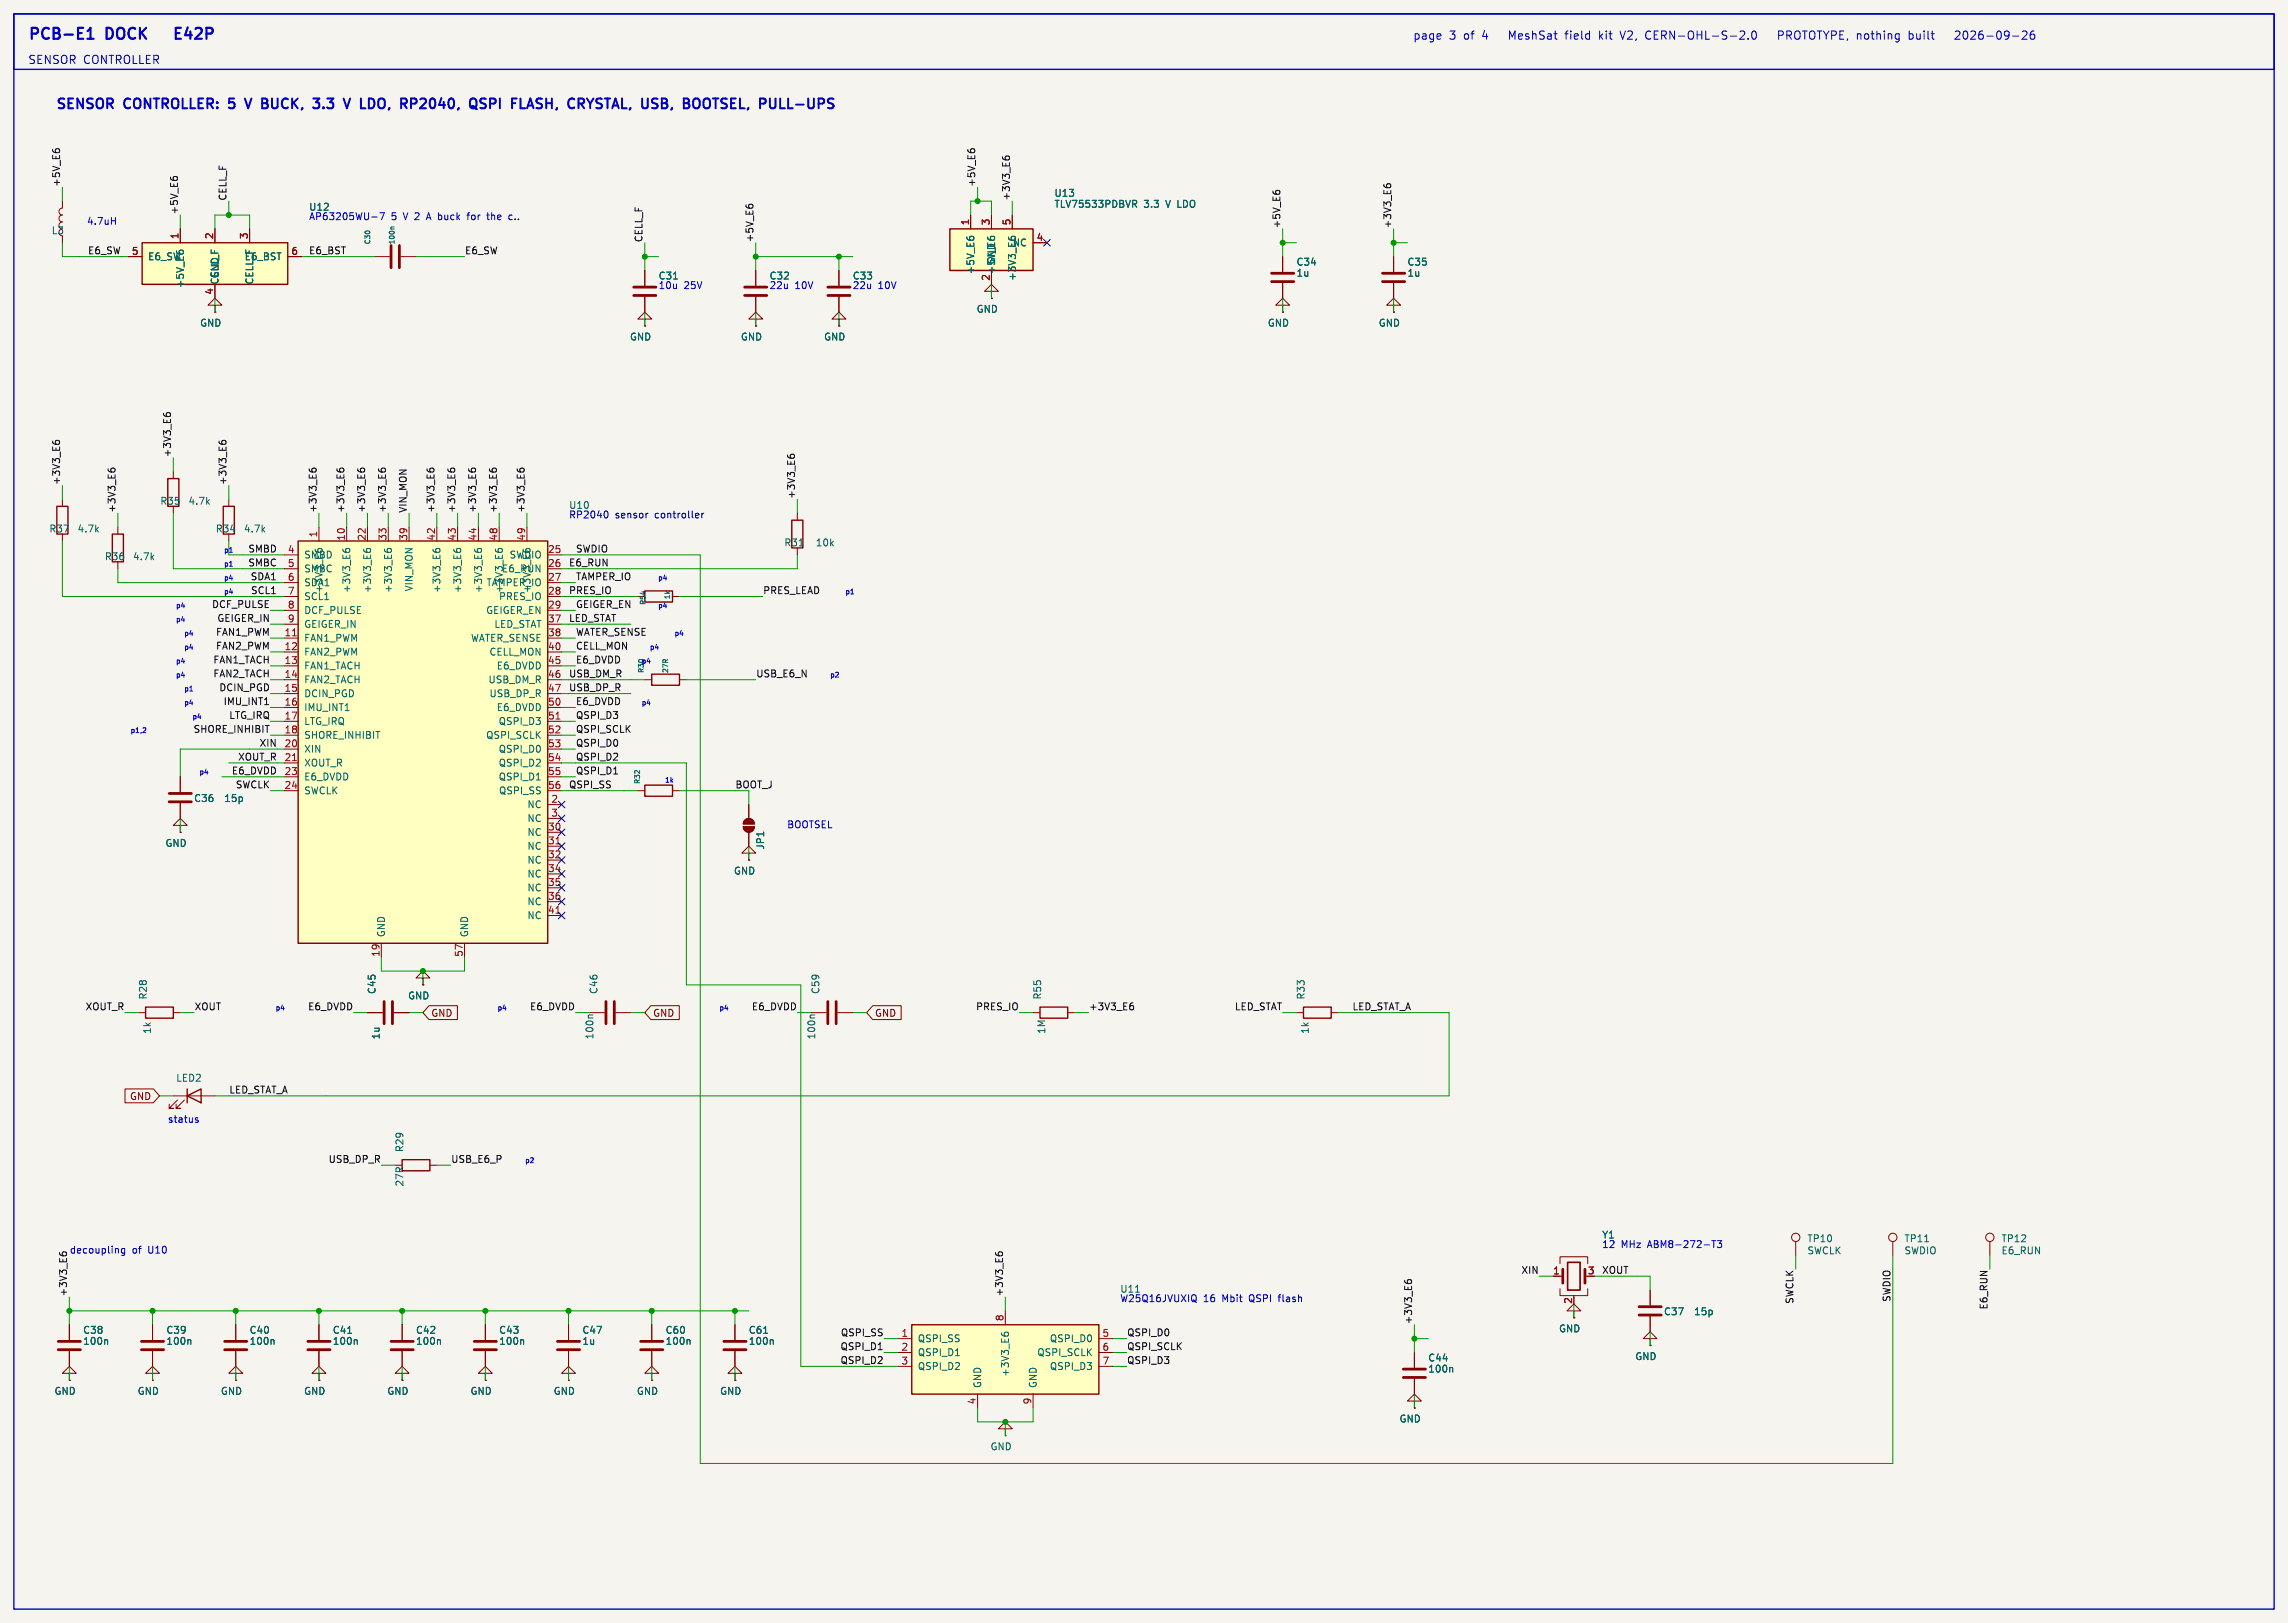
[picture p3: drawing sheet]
<svg xmlns="http://www.w3.org/2000/svg" width="419mm" height="297mm" viewBox="0 0 419 297" stroke-linecap="round" stroke-linejoin="round" font-family="sans-serif">
<defs><g id="words">
<g font-size="2.8" fill="#0000c2">
<text x="5.1" y="7.4">PCB-E1</text>
<text x="19.6" y="7.4">DOCK</text>
<text x="34.7" y="7.4">E42P</text>
</g>
<g font-size="2.5" fill="#0000c2">
<text x="10.2" y="20.1">SENSOR</text>
<text x="22.9" y="20.1">CONTROLLER: 5</text>
<text x="46.6" y="20.1">V</text>
<text x="50.2" y="20.1">BUCK,</text>
<text x="60.5" y="20.1">3.3</text>
<text x="66.9" y="20.1">V</text>
<text x="70.5" y="20.1">LDO,</text>
<text x="78.6" y="20.1">RP2040,</text>
<text x="92" y="20.1">QSPI</text>
<text x="100.3" y="20.1">FLASH,</text>
<text x="111.4" y="20.1">CRYSTAL, USB,</text>
<text x="133.9" y="20.1">BOOTSEL,</text>
<text x="148.6" y="20.1">PULL-UPS</text>
</g>
<g font-size="2.1" fill="#0000c2">
<text x="5.1" y="11.8">SENSOR CONTROLLER</text>
<text x="258.8" y="7.4">page</text>
<text x="265.4" y="7.4">3</text>
<text x="268.2" y="7.4">of</text>
<text x="271.7" y="7.4">4</text>
<text x="277" y="7.4">MeshSat</text>
<text x="287.5" y="7.4">field</text>
<text x="293.8" y="7.4">kit</text>
<text x="297.9" y="7.4">V2,</text>
<text x="302.6" y="7.4">CERN-OHL-S-2.0</text>
<text x="327.4" y="7.4">PROTOTYPE, nothing</text>
<text x="351.6" y="7.4">built</text>
<text x="360.6" y="7.4">2026-09-26</text>
</g>
<g font-size="1.8" fill="#0f0f0f">
<text x="11.1" y="34.3" transform="rotate(-90 11.1 34.3)">+5V_E6</text>
<text x="178.7" y="34.3" transform="rotate(-90 178.7 34.3)">+5V_E6</text>
<text x="32.7" y="39.4" transform="rotate(-90 32.7 39.4)">+5V_E6</text>
<text x="41.6" y="36.8" transform="rotate(-90 41.6 36.8)">CELL_F</text>
<text x="185.1" y="36.8" transform="rotate(-90 185.1 36.8)">+3V3_E6</text>
<text x="234.6" y="41.9" transform="rotate(-90 234.6 41.9)">+5V_E6</text>
<text x="254.9" y="41.9" transform="rotate(-90 254.9 41.9)">+3V3_E6</text>
<text x="16" y="46.6">E6_SW</text>
<text x="56.5" y="46.6">E6_BST</text>
<text x="85.1" y="46.6">E6_SW</text>
<text x="117.8" y="44.5" transform="rotate(-90 117.8 44.5)">CELL_F</text>
<text x="138.1" y="44.5" transform="rotate(-90 138.1 44.5)">+5V_E6</text>
<text x="31.4" y="83.8" transform="rotate(-90 31.4 83.8)">+3V3_E6</text>
<text x="11.1" y="88.9" transform="rotate(-90 11.1 88.9)">+3V3_E6</text>
<text x="41.6" y="88.9" transform="rotate(-90 41.6 88.9)">+3V3_E6</text>
<text x="21.2" y="94" transform="rotate(-90 21.2 94)">+3V3_E6</text>
<text x="58.1" y="94" transform="rotate(-90 58.1 94)">+3V3_E6</text>
<text x="63.2" y="94" transform="rotate(-90 63.2 94)">+3V3_E6</text>
<text x="67" y="94" transform="rotate(-90 67 94)">+3V3_E6</text>
<text x="70.8" y="94" transform="rotate(-90 70.8 94)">+3V3_E6</text>
<text x="74.6" y="94" transform="rotate(-90 74.6 94)">VIN_MON</text>
<text x="79.7" y="94" transform="rotate(-90 79.7 94)">+3V3_E6</text>
<text x="83.5" y="94" transform="rotate(-90 83.5 94)">+3V3_E6</text>
<text x="87.3" y="94" transform="rotate(-90 87.3 94)">+3V3_E6</text>
<text x="91.1" y="94" transform="rotate(-90 91.1 94)">+3V3_E6</text>
<text x="96.2" y="94" transform="rotate(-90 96.2 94)">+3V3_E6</text>
<text x="145.7" y="91.4" transform="rotate(-90 145.7 91.4)">+3V3_E6</text>
<text x="45.4" y="101.3">SMBD</text>
<text x="105.4" y="101.3">SWDIO</text>
<text x="45.4" y="103.8">SMBC</text>
<text x="45.8" y="106.3">SDA1</text>
<text x="104.1" y="103.8">E6_RUN</text>
<text x="105.4" y="106.3">TAMPER_IO</text>
<text x="38.7" y="111.4">DCF_PULSE</text>
<text x="39.7" y="114">GEIGER_IN</text>
<text x="45.9" y="108.9">SCL1</text>
<text x="104.1" y="108.9">PRES_IO</text>
<text x="104.1" y="114">LED_STAT</text>
<text x="105.4" y="111.4">GEIGER_EN</text>
<text x="139.7" y="108.9">PRES_LEAD</text>
<text x="39.5" y="116.5">FAN1_PWM</text>
<text x="39.5" y="119">FAN2_PWM</text>
<text x="105.4" y="116.5">WATER_SENSE</text>
<text x="105.4" y="119">CELL_MON</text>
<text x="39" y="124.1">FAN2_TACH</text>
<text x="39" y="121.6">FAN1_TACH</text>
<text x="104.1" y="124.1">USB_DM_R</text>
<text x="105.4" y="121.6">E6_DVDD</text>
<text x="138.4" y="124.1">USB_E6_N</text>
<text x="40.1" y="126.7">DCIN_PGD</text>
<text x="40.9" y="129.2">IMU_INT1</text>
<text x="41.9" y="131.7">LTG_IRQ</text>
<text x="104.1" y="126.7">USB_DP_R</text>
<text x="105.4" y="131.7">QSPI_D3</text>
<text x="105.4" y="129.2">E6_DVDD</text>
<text x="35.4" y="134.3">SHORE_INHIBIT</text>
<text x="47.5" y="136.8">XIN</text>
<text x="105.4" y="134.3">QSPI_SCLK</text>
<text x="105.4" y="136.8">QSPI_D0</text>
<text x="42.4" y="141.9">E6_DVDD</text>
<text x="43.5" y="139.4">XOUT_R</text>
<text x="105.4" y="141.9">QSPI_D1</text>
<text x="105.4" y="139.4">QSPI_D2</text>
<text x="43.1" y="144.4">SWCLK</text>
<text x="104.1" y="144.4">QSPI_SS</text>
<text x="15.6" y="185.1">XOUT_R</text>
<text x="35.6" y="185.1">XOUT</text>
<text x="56.3" y="185.1">E6_DVDD</text>
<text x="97" y="185.1">E6_DVDD</text>
<text x="137.6" y="185.1">E6_DVDD</text>
<text x="178.7" y="185.1">PRES_IO</text>
<text x="199.4" y="185.1">+3V3_E6</text>
<text x="226.1" y="185.1">LED_STAT</text>
<text x="247.6" y="185.1">LED_STAT_A</text>
<text x="41.9" y="200.3">LED_STAT_A</text>
<text x="60.1" y="213">USB_DP_R</text>
<text x="82.5" y="213">USB_E6_P</text>
<text x="278.6" y="233.3">XIN</text>
<text x="293.4" y="233.3">XOUT</text>
<text x="12.4" y="237.5" transform="rotate(-90 12.4 237.5)">+3V3_E6</text>
<text x="183.8" y="237.5" transform="rotate(-90 183.8 237.5)">+3V3_E6</text>
<text x="328.6" y="238.8" transform="rotate(-90 328.6 238.8)">SWCLK</text>
<text x="346.4" y="238.5" transform="rotate(-90 346.4 238.5)">SWDIO</text>
<text x="364.1" y="239.9" transform="rotate(-90 364.1 239.9)">E6_RUN</text>
<text x="153.9" y="244.8">QSPI_SS</text>
<text x="206.4" y="244.8">QSPI_D0</text>
<text x="258.7" y="242.6" transform="rotate(-90 258.7 242.6)">+3V3_E6</text>
<text x="153.9" y="249.8">QSPI_D2</text>
<text x="153.9" y="247.3">QSPI_D1</text>
<text x="206.4" y="249.8">QSPI_D3</text>
<text x="206.4" y="247.3">QSPI_SCLK</text>
</g>
<g font-size="1.8" fill="#0000c2">
<text x="15.8" y="41.3">4.7uH</text>
<text x="56.5" y="40.4">AP63205WU-7</text>
<text x="71.7" y="40.4">5</text>
<text x="74" y="40.4">V 2</text>
<text x="78.7" y="40.4">A buck</text>
<text x="86.5" y="40.4">for</text>
<text x="90.4" y="40.4">the</text>
<text x="94.5" y="40.4">c..</text>
<text x="120.5" y="53">10u</text>
<text x="125.3" y="53">25V</text>
<text x="140.9" y="53">22u</text>
<text x="145.6" y="53">10V</text>
<text x="156.1" y="53">22u</text>
<text x="160.8" y="53">10V</text>
<text x="104.1" y="95">RP2040</text>
<text x="104.1" y="93.4">U10</text>
<text x="112.7" y="95">sensor</text>
<text x="120.1" y="95">controller</text>
<text x="144.1" y="151.7">BOOTSEL</text>
<text x="30.7" y="205.7">status</text>
<text x="12.7" y="229.6">decoupling</text>
<text x="24.2" y="229.6">of</text>
<text x="27.3" y="229.6">U10</text>
<text x="293.4" y="228.6">12</text>
<text x="297" y="228.6">MHz</text>
<text x="301.9" y="228.6">ABM8-272-T3</text>
<text x="205.1" y="238.5">W25Q16JVUXIQ</text>
<text x="205.1" y="236.9">U11</text>
<text x="220.4" y="238.5">16</text>
<text x="224" y="238.5">Mbit</text>
<text x="229.1" y="238.5">QSPI</text>
<text x="234.7" y="238.5">flash</text>
</g>
<g font-size="1.8" fill="#006464">
<text x="56.5" y="38.8">U12</text>
<text x="193" y="36.2">U13</text>
<text x="193" y="38.2">TLV75533PDBVR</text>
<text x="209.5" y="38.2">3.3</text>
<text x="213.7" y="38.2">V LDO</text>
<text x="9.4" y="43.1">L3</text>
<text x="27" y="47.9">E6_SW</text>
<text x="44.7" y="47.9">E6_BST</text>
<text x="185.4" y="45.3">NC</text>
<text x="33.9" y="52.9" transform="rotate(-90 33.9 52.9)">+5V_E6</text>
<text x="40.2" y="52.2" transform="rotate(-90 40.2 52.2)">CELL_F</text>
<text x="40.2" y="51.1" transform="rotate(-90 40.2 51.1)">GND</text>
<text x="46.6" y="52.2" transform="rotate(-90 46.6 52.2)">CELL_F</text>
<text x="120.5" y="51.4">C31</text>
<text x="140.9" y="51.4">C32</text>
<text x="156.1" y="51.4">C33</text>
<text x="178.7" y="50.3" transform="rotate(-90 178.7 50.3)">+5V_E6</text>
<text x="182.5" y="50.3" transform="rotate(-90 182.5 50.3)">+5V_E6</text>
<text x="182.5" y="48.5" transform="rotate(-90 182.5 48.5)">GND</text>
<text x="186.3" y="51.5" transform="rotate(-90 186.3 51.5)">+3V3_E6</text>
<text x="237.4" y="50.9">1u</text>
<text x="237.4" y="48.8">C34</text>
<text x="257.7" y="50.9">1u</text>
<text x="257.7" y="48.8">C35</text>
<text x="178.8" y="57.5">GND</text>
<text x="36.6" y="60">GND</text>
<text x="115.3" y="62.5">GND</text>
<text x="135.6" y="62.5">GND</text>
<text x="150.9" y="62.5">GND</text>
<text x="232.1" y="60">GND</text>
<text x="252.5" y="60">GND</text>
<text x="29.3" y="92.6">R35</text>
<text x="34.4" y="92.6">4.7k</text>
<text x="8.9" y="97.7">R37</text>
<text x="14.1" y="97.7">4.7k</text>
<text x="39.4" y="97.7">R34</text>
<text x="44.6" y="97.7">4.7k</text>
<text x="143.6" y="100.2">R31</text>
<text x="149.3" y="100.2">10k</text>
<text x="19.1" y="102.8">R36</text>
<text x="24.3" y="102.8">4.7k</text>
<text x="55.6" y="102.5">SMBD</text>
<text x="55.6" y="105">SMBC</text>
<text x="55.6" y="107.5">SDA1</text>
<text x="89" y="107.5">TAMPER_IO</text>
<text x="91.9" y="105">E6_RUN</text>
<text x="93.2" y="102.5">SWDIO</text>
<text x="55.6" y="110.1">SCL1</text>
<text x="55.6" y="112.6">DCF_PULSE</text>
<text x="64.4" y="108.7" transform="rotate(-90 64.4 108.7)">+3V3_E6</text>
<text x="68.2" y="108.7" transform="rotate(-90 68.2 108.7)">+3V3_E6</text>
<text x="72" y="108.7" transform="rotate(-90 72 108.7)">+3V3_E6</text>
<text x="75.8" y="108.4" transform="rotate(-90 75.8 108.4)">VIN_MON</text>
<text x="80.9" y="108.7" transform="rotate(-90 80.9 108.7)">+3V3_E6</text>
<text x="84.7" y="108.7" transform="rotate(-90 84.7 108.7)">+3V3_E6</text>
<text x="88.5" y="108.7" transform="rotate(-90 88.5 108.7)">+3V3_E6</text>
<text x="89" y="112.6">GEIGER_EN</text>
<text x="91.3" y="110.1">PRES_IO</text>
<text x="92.3" y="108.7" transform="rotate(-90 92.3 108.7)">+3V3_E6</text>
<text x="97.4" y="108.7" transform="rotate(-90 97.4 108.7)">+3V3_E6</text>
<text x="55.6" y="115.2">GEIGER_IN</text>
<text x="55.6" y="117.7">FAN1_PWM</text>
<text x="86.2" y="117.7">WATER_SENSE</text>
<text x="90.5" y="115.2">LED_STAT</text>
<text x="55.6" y="120.2">FAN2_PWM</text>
<text x="55.6" y="122.8">FAN1_TACH</text>
<text x="55.6" y="125.3">FAN2_TACH</text>
<text x="89.4" y="125.3">USB_DM_R</text>
<text x="89.6" y="120.2">CELL_MON</text>
<text x="90.9" y="122.8">E6_DVDD</text>
<text x="55.6" y="127.9">DCIN_PGD</text>
<text x="55.6" y="130.4">IMU_INT1</text>
<text x="89.6" y="127.9">USB_DP_R</text>
<text x="90.9" y="130.4">E6_DVDD</text>
<text x="55.6" y="132.9">LTG_IRQ</text>
<text x="55.6" y="135.5">SHORE_INHIBIT</text>
<text x="89" y="135.5">QSPI_SCLK</text>
<text x="91.2" y="132.9">QSPI_D3</text>
<text x="55.6" y="138">XIN</text>
<text x="55.6" y="140.6">XOUT_R</text>
<text x="55.6" y="143.1">E6_DVDD</text>
<text x="91.2" y="138">QSPI_D0</text>
<text x="91.2" y="140.6">QSPI_D2</text>
<text x="91.2" y="143.1">QSPI_D1</text>
<text x="35.5" y="147">C36</text>
<text x="41" y="147">15p</text>
<text x="55.6" y="145.6">SWCLK</text>
<text x="91.3" y="145.6">QSPI_SS</text>
<text x="96.5" y="148.2">NC</text>
<text x="30.2" y="155.3">GND</text>
<text x="96.5" y="150.7">NC</text>
<text x="96.5" y="153.3">NC</text>
<text x="96.5" y="155.8">NC</text>
<text x="140.2" y="155.6" transform="rotate(-90 140.2 155.6)">JP1</text>
<text x="96.5" y="158.3">NC</text>
<text x="96.5" y="160.9">NC</text>
<text x="134.3" y="160.3">GND</text>
<text x="96.5" y="163.4">NC</text>
<text x="96.5" y="166">NC</text>
<text x="70.7" y="171.7" transform="rotate(-90 70.7 171.7)">GND</text>
<text x="86" y="171.7" transform="rotate(-90 86 171.7)">GND</text>
<text x="96.5" y="168.5">NC</text>
<text x="27.1" y="183.1" transform="rotate(-90 27.1 183.1)">R28</text>
<text x="69" y="182.1" transform="rotate(-90 69 182.1)">C45</text>
<text x="74.7" y="183.2">GND</text>
<text x="109.6" y="182.1" transform="rotate(-90 109.6 182.1)">C46</text>
<text x="150.3" y="182.1" transform="rotate(-90 150.3 182.1)">C59</text>
<text x="190.9" y="183.1" transform="rotate(-90 190.9 183.1)">R55</text>
<text x="239.2" y="183.1" transform="rotate(-90 239.2 183.1)">R33</text>
<text x="27.8" y="189.4" transform="rotate(-90 27.8 189.4)">1k</text>
<text x="69.7" y="190.4" transform="rotate(-90 69.7 190.4)">1u</text>
<text x="108.9" y="190.4" transform="rotate(-90 108.9 190.4)">100n</text>
<text x="149.5" y="190.4" transform="rotate(-90 149.5 190.4)">100n</text>
<text x="191.7" y="189.4" transform="rotate(-90 191.7 189.4)">1M</text>
<text x="239.9" y="189.4" transform="rotate(-90 239.9 189.4)">1k</text>
<text x="32.2" y="198.3">LED2</text>
<text x="74.1" y="211.1" transform="rotate(-90 74.1 211.1)">R29</text>
<text x="74.1" y="217.4" transform="rotate(-90 74.1 217.4)">27R</text>
<text x="293.4" y="227">Y1</text>
<text x="331" y="227.7">TP10</text>
<text x="348.7" y="227.7">TP11</text>
<text x="366.5" y="227.7">TP12</text>
<text x="331" y="229.9">SWCLK</text>
<text x="348.7" y="229.9">SWDIO</text>
<text x="366.5" y="229.9">E6_RUN</text>
<text x="15.1" y="244.4">C38</text>
<text x="30.4" y="244.4">C39</text>
<text x="45.6" y="244.4">C40</text>
<text x="60.9" y="244.4">C41</text>
<text x="76.1" y="244.4">C42</text>
<text x="91.3" y="244.4">C43</text>
<text x="106.6" y="244.4">C47</text>
<text x="121.8" y="244.4">C60</text>
<text x="137.1" y="244.4">C61</text>
<text x="168" y="246">QSPI_SS</text>
<text x="192.2" y="246">QSPI_D0</text>
<text x="285.5" y="244.2">GND</text>
<text x="304.7" y="241">C37</text>
<text x="310.2" y="241">15p</text>
<text x="15.1" y="246.4">100n</text>
<text x="30.4" y="246.4">100n</text>
<text x="45.6" y="246.4">100n</text>
<text x="60.9" y="246.4">100n</text>
<text x="76.1" y="246.4">100n</text>
<text x="91.3" y="246.4">100n</text>
<text x="106.6" y="246.4">1u</text>
<text x="121.8" y="246.4">100n</text>
<text x="137.1" y="246.4">100n</text>
<text x="168" y="248.5">QSPI_D1</text>
<text x="168" y="251.1">QSPI_D2</text>
<text x="189.9" y="248.5">QSPI_SCLK</text>
<text x="192.2" y="251.1">QSPI_D3</text>
<text x="261.5" y="251.5">100n</text>
<text x="261.5" y="249.5">C44</text>
<text x="299.4" y="249.2">GND</text>
<text x="9.9" y="255.6">GND</text>
<text x="25.1" y="255.6">GND</text>
<text x="40.4" y="255.6">GND</text>
<text x="55.6" y="255.6">GND</text>
<text x="70.8" y="255.6">GND</text>
<text x="86.1" y="255.6">GND</text>
<text x="101.3" y="255.6">GND</text>
<text x="116.6" y="255.6">GND</text>
<text x="131.8" y="255.6">GND</text>
<text x="179.9" y="254.3" transform="rotate(-90 179.9 254.3)">GND</text>
<text x="185" y="252.2" transform="rotate(-90 185 252.2)">+3V3_E6</text>
<text x="190.1" y="254.3" transform="rotate(-90 190.1 254.3)">GND</text>
<text x="256.3" y="260.7">GND</text>
<text x="181.3" y="265.7">GND</text>
</g>
<g font-size="1.8" fill="#a90000">
<text x="177.5" y="41.3" transform="rotate(-90 177.5 41.3)">1</text>
<text x="181.4" y="41.3" transform="rotate(-90 181.4 41.3)">3</text>
<text x="185.2" y="41.3" transform="rotate(-90 185.2 41.3)">5</text>
<text x="24.1" y="46.7">5</text>
<text x="32.8" y="43.9" transform="rotate(-90 32.8 43.9)">1</text>
<text x="39.1" y="43.9" transform="rotate(-90 39.1 43.9)">2</text>
<text x="45.5" y="43.9" transform="rotate(-90 45.5 43.9)">3</text>
<text x="53.3" y="46.7">6</text>
<text x="189.8" y="44.2">4</text>
<text x="181.4" y="51.5" transform="rotate(-90 181.4 51.5)">2</text>
<text x="39.1" y="54" transform="rotate(-90 39.1 54)">4</text>
<text x="52.6" y="101.3">4</text>
<text x="58.2" y="98.5" transform="rotate(-90 58.2 98.5)">1</text>
<text x="63.2" y="99.1" transform="rotate(-90 63.2 99.1)">10</text>
<text x="67.1" y="99.1" transform="rotate(-90 67.1 99.1)">22</text>
<text x="70.9" y="99.1" transform="rotate(-90 70.9 99.1)">33</text>
<text x="74.7" y="99.1" transform="rotate(-90 74.7 99.1)">39</text>
<text x="79.8" y="99.1" transform="rotate(-90 79.8 99.1)">42</text>
<text x="83.6" y="99.1" transform="rotate(-90 83.6 99.1)">43</text>
<text x="87.4" y="99.1" transform="rotate(-90 87.4 99.1)">44</text>
<text x="91.2" y="99.1" transform="rotate(-90 91.2 99.1)">48</text>
<text x="96.3" y="99.1" transform="rotate(-90 96.3 99.1)">49</text>
<text x="100.3" y="101.3">25</text>
<text x="52.6" y="103.9">5</text>
<text x="52.6" y="106.4">6</text>
<text x="100.3" y="103.9">26</text>
<text x="100.3" y="106.4">27</text>
<text x="52.6" y="109">7</text>
<text x="52.6" y="111.5">8</text>
<text x="100.3" y="109">28</text>
<text x="100.3" y="111.5">29</text>
<text x="52" y="116.6">11</text>
<text x="52" y="119.1">12</text>
<text x="52.6" y="114">9</text>
<text x="100.3" y="114">37</text>
<text x="100.3" y="116.6">38</text>
<text x="100.3" y="119.1">40</text>
<text x="52" y="121.7">13</text>
<text x="52" y="124.2">14</text>
<text x="100.3" y="121.7">45</text>
<text x="100.3" y="124.2">46</text>
<text x="52" y="126.7">15</text>
<text x="52" y="129.3">16</text>
<text x="52" y="131.8">17</text>
<text x="100.3" y="126.7">47</text>
<text x="100.3" y="129.3">50</text>
<text x="100.3" y="131.8">51</text>
<text x="52" y="134.4">18</text>
<text x="52" y="136.9">20</text>
<text x="100.3" y="134.4">52</text>
<text x="100.3" y="136.9">53</text>
<text x="52" y="139.4">21</text>
<text x="52" y="142">23</text>
<text x="100.3" y="139.4">54</text>
<text x="100.3" y="142">55</text>
<text x="52" y="144.5">24</text>
<text x="100.3" y="144.5">56</text>
<text x="100.9" y="147.1">2</text>
<text x="100.9" y="149.6">3</text>
<text x="100.3" y="152.1">30</text>
<text x="100.3" y="154.7">31</text>
<text x="100.3" y="157.2">32</text>
<text x="100.3" y="159.8">34</text>
<text x="100.3" y="162.3">35</text>
<text x="100.3" y="164.8">36</text>
<text x="100.3" y="167.4">41</text>
<text x="69.6" y="175.3" transform="rotate(-90 69.6 175.3)">19</text>
<text x="84.8" y="175.3" transform="rotate(-90 84.8 175.3)">57</text>
<text x="284.4" y="233.4">1</text>
<text x="290.8" y="233.4">3</text>
<text x="288" y="238.8" transform="rotate(-90 288 238.8)">2</text>
<text x="165" y="244.9">1</text>
<text x="183.9" y="242" transform="rotate(-90 183.9 242)">8</text>
<text x="201.9" y="244.9">5</text>
<text x="165" y="247.4">2</text>
<text x="165" y="249.9">3</text>
<text x="201.9" y="247.4">6</text>
<text x="201.9" y="249.9">7</text>
<text x="178.8" y="257.2" transform="rotate(-90 178.8 257.2)">4</text>
<text x="189" y="257.2" transform="rotate(-90 189 257.2)">9</text>
</g>
<text font-size="1.8" fill="#009600" x="134.6" y="144.4">BOOT_J</text>
<g font-size="1.8" fill="#840000">
<text x="78.9" y="186.4">GND</text>
<text x="119.5" y="186.4">GND</text>
<text x="160.2" y="186.4">GND</text>
<text x="23.7" y="201.6">GND</text>
</g>
<g font-size="1.3" fill="#006464">
<text x="68" y="44.9" transform="rotate(-90 68 44.9)">C30</text>
<text x="72.5" y="44.9" transform="rotate(-90 72.5 44.9)">100n</text>
<text x="118.5" y="110.9" transform="rotate(-90 118.5 110.9)">R54</text>
<text x="122.9" y="109.9" transform="rotate(-90 122.9 109.9)">1k</text>
<text x="118.1" y="123.3" transform="rotate(-90 118.1 123.3)">R30</text>
<text x="122.6" y="123.3" transform="rotate(-90 122.6 123.3)">27R</text>
<text x="117.4" y="143.7" transform="rotate(-90 117.4 143.7)">R32</text>
</g>
<g font-size="1.3" fill="#0000c2">
<text x="41" y="101.2">p1</text>
<text x="41" y="103.8">p1</text>
<text x="41" y="106.3">p4</text>
<text x="120.5" y="106.3">p4</text>
<text x="32.2" y="113.9">p4</text>
<text x="32.2" y="111.4">p4</text>
<text x="41" y="108.9">p4</text>
<text x="120.5" y="111.4">p4</text>
<text x="154.8" y="108.9">p1</text>
<text x="33.7" y="119">p4</text>
<text x="33.7" y="116.5">p4</text>
<text x="119" y="119">p4</text>
<text x="123.5" y="116.5">p4</text>
<text x="32.2" y="124.1">p4</text>
<text x="32.2" y="121.6">p4</text>
<text x="117.5" y="121.6">p4</text>
<text x="152" y="124.1">p2</text>
<text x="33.7" y="129.2">p4</text>
<text x="33.7" y="126.7">p1</text>
<text x="35.2" y="131.7">p4</text>
<text x="117.5" y="129.2">p4</text>
<text x="23.8" y="134.3">p1,2</text>
<text x="36.4" y="141.9">p4</text>
<text x="121.7" y="143.4">1k</text>
<text x="50.4" y="185.1">p4</text>
<text x="91" y="185.1">p4</text>
<text x="131.7" y="185.1">p4</text>
<text x="96.1" y="213">p2</text>
</g>
</g></defs>
<path d="M0 -.1h419.1v297.3h-419.1z" fill="#f5f4ef" stroke="#f5f4ef" stroke-width=".18"/>
<path d="M181.6 53.3h1.3l-1.3-1.2-1.3 1.2h1.3v1.3M181.6 54.6h.1" fill="none" stroke="#840000" stroke-width=".18"/>
<path d="M174 41.9h15.2v7.6h-15.2z" fill="#ffffc2"/>
<path d="M174 41.9h15.2v7.6h-15.2z" fill="none" stroke="#840000" stroke-width=".25"/>
<path d="M177.8 39.4v2.5M181.6 39.4v2.5M185.4 39.4v2.5M68.6 47h2.8M73.4 47h2.8M181.6 49.5v2.6M189.2 44.5h2.6" fill="none" stroke="#840000" stroke-width=".18"/>
<path d="M207.5 36.7h.5l.2 .2-.1 .4-.6 .1M207.8 37.4l.4 .6M72.2 41.6h-.5l-.1 .2M177.1 43.4v.2M177.6 43.5l.2-.2h.3l.3 .2M180.9 43.4v.2M181.4 43.5l.2-.2h.3l.3 .2M184.7 43.4l.1 .4M185.2 43.5l.3-.2h.3l.2 .2" fill="none" stroke="#006464" stroke-width=".18"/>
<path d="M71.6 45v4M73.2 45v4" fill="none" stroke="#840000" stroke-width=".51"/>
<path d="M26 44.5h26.7v7.6h-26.7z" fill="#ffffc2"/>
<path d="M26 44.5h26.7v7.6h-26.7zM190.5 184.4h5.1v2h-5.1z" fill="none" stroke="#840000" stroke-width=".25"/>
<g fill="none" stroke="#840000" stroke-width=".18">
<path d="M23.5 47h2.5M33 41.9v2.6M39.4 41.9v2.6M39.4 52.1v2.5M45.7 41.9v2.6M52.7 47h2.5M234.9 55.9h1.3l-1.3-1.3-1.2 1.3h1.2v1.3M234.9 57.2h.1M234.9 47v2.8M234.9 51.8v2.8M255.3 55.9h1.2l-1.2-1.3-1.3 1.3h1.3v1.3M255.3 57.2h.1"/>
<path d="M255.3 47v2.8M255.3 51.8v2.8M189.2 185.4h1.3M195.6 185.4h1.2M302.3 236.2v2.8M88.9 251.5h1.3l-1.3-1.3-1.3 1.3h1.3v1.2M88.9 252.7h.1M88.9 242.6v2.8M88.9 247.4v2.8M104.1 251.5h1.3l-1.3-1.3-1.2 1.3h1.2v1.2M104.1 252.7h.1M104.1 242.6v2.8"/>
<path d="M104.1 247.4v2.8M119.4 251.5h1.2l-1.2-1.3-1.3 1.3h1.3v1.2M119.4 252.7h.1M119.4 242.6v2.8M119.4 247.4v2.8M134.6 242.6v2.8M134.6 247.4v2.8M288.3 240h1.3l-1.3-1.2-1.3 1.2h1.3v1.3M288.3 241.3h.1M302.3 241v2.8"/>
</g>
<path d="M32.3 45.9v.3M32.8 46l.3-.2h.3l.2 .2M95.7 245.3l.2 .2v.7M126.2 245.3l.2 .2v.7M139.9 244.1h.7M141.5 245.3l.1 .2v.7" fill="none" stroke="#006464" stroke-width=".18"/>
<g fill="none" stroke="#840000" stroke-width=".51">
<path d="M232.9 50h4.1M232.9 51.6h4.1M253.2 50h4.1M253.2 51.6h4.1M300.2 239.3h4.1M86.9 245.6h4M86.9 247.1h4M102.1 245.6h4.1M102.1 247.1h4.1M117.3 245.6h4.1M117.3 247.1h4.1M132.6 245.6h4.1"/>
<path d="M132.6 247.1h4.1M300.2 240.8h4.1"/>
</g>
<path d="M167 242.6h34.3v12.7h-34.3z" fill="#ffffc2"/>
<path d="M10.4 92.7h2v5.1h-2zM20.6 97.8h2v5.1h-2zM30.7 87.6h2.1v5.1h-2.1zM40.9 92.7h2v5.1h-2zM145 95.3h2.1v5h-2.1zM26.7 184.4h5v2h-5zM34.3 199.4v2.5M238.8 184.4h5v2h-5zM34.3 200.7l2.5-1.3v2.5zM73.7 212.3h5v2.1h-5zM167 242.6h34.3v12.7h-34.3z" fill="none" stroke="#840000" stroke-width=".25"/>
<g fill="none" stroke="#840000" stroke-width=".18">
<path d="M11.4 36.8v1.3a.64 .64 0 0 0-.6 .6 .64 .64 0 0 0 .6 .7 .64 .64 0 0 0-.6 .6 .64 .64 0 0 0 .6 .6 .64 .64 0 0 0-.6 .7 .64 .64 0 0 0 .6 .6M11.4 43.2v1.3M39.4 55.9h1.2l-1.2-1.3-1.3 1.3h1.3v1.3M39.4 57.2h.1M118.1 58.4h1.3l-1.3-1.2-1.3 1.2h1.3v1.3M118.1 59.7h.1M118.1 49.5v2.8M118.1 54.4v2.8M138.4 58.4h1.3l-1.3-1.2-1.2 1.2h1.2v1.3M138.4 59.7h.1M138.4 49.5v2.8M138.4 54.4v2.8"/>
<path d="M153.7 58.4h1.2l-1.2-1.2-1.3 1.2h1.3v1.3M153.7 59.7h.1M153.7 49.5v2.8M153.7 54.4v2.8M11.4 91.4v1.3M11.4 97.8v1.3M21.6 96.5v1.3M31.7 86.4v1.2M31.7 92.7v1.3M41.9 91.4v1.3M41.9 97.8v1.3M146 94v1.3"/>
<path d="M21.6 102.9v1.2M146 100.3v1.3M33 151.1h1.3l-1.3-1.2-1.3 1.2h1.3v1.3M33 152.4h.1M33 142.2v2.8M33 147.1v2.8M77.5 179.1h1.2l-1.2-1.3-1.3 1.3h1.3v1.2M25.4 185.4h1.3M31.7 185.4h1.3M67.3 185.4h2.8M72.1 185.4h2.8M77.5 180.3h.1"/>
<path d="M107.9 185.4h2.8M112.8 185.4h2.8M148.6 185.4h2.8M153.4 185.4h2.8M237.5 185.4h1.3M243.8 185.4h1.3M31.7 200.7h7.7M32.5 201.4l-1.5 1.5h.7h-.7v-.7M33.8 201.4l-1.5 1.5h.7h-.7v-.7M72.4 213.4h1.3M78.7 213.4h1.3M284.5 233.7h1.8"/>
<path d="M285.7 231.4v-1.3h5.1v1.3M285.7 236v1.2h5.1v-1.2M288.3 237.2v.3M328.9 227.3v2.6M346.7 227.3v2.6M364.5 227.3v2.6M12.7 251.5h1.3l-1.3-1.3-1.3 1.3h1.3v1.2M12.7 252.7h.1M12.7 242.6v2.8M12.7 247.4v2.8M43.2 251.5h1.2l-1.2-1.3-1.3 1.3h1.3v1.2M43.2 252.7h.1"/>
<path d="M73.7 251.5h1.2l-1.2-1.3-1.3 1.3h1.3v1.2M73.7 252.7h.1M73.7 242.6v2.8M73.7 247.4v2.8M134.6 251.5h1.3l-1.3-1.3-1.3 1.3h1.3v1.2M134.6 252.7h.1M164.5 245.1h2.5M164.5 247.7h2.5M164.5 250.2h2.5M179.1 255.3v2.5M184.1 240v2.6M189.2 255.3v2.5"/>
<path d="M201.3 245.1h2.5M201.3 247.7h2.5M201.3 250.2h2.5M259.1 256.5h1.2l-1.2-1.2-1.3 1.2h1.3v1.3M259.1 257.8h.1M259.1 247.7v2.7M259.1 252.5v2.8M302.3 245.1h1.2l-1.2-1.3-1.3 1.3h1.3v1.3M302.3 246.4h.1M184.1 261.6h1.3l-1.3-1.2-1.2 1.2h1.2v1.3M184.1 262.9h.1"/>
<circle cx="328.9" cy="226.6" r=".76"/>
<circle cx="346.7" cy="226.6" r=".76"/>
<circle cx="364.5" cy="226.6" r=".76"/>
</g>
<path d="M123.4 51.1h.7M146.4 100h.7M108.6 185.9h-.7l-.1 .1M149.2 185.9h-.6l-.2 .1M352.5 227.4h.8M19.5 245.3l.2 .2v.7M80.5 245.3l.2 .2v.7M183.5 244v.4M183.9 244.4v-.2l.3-.3 .4 .1 .1 .4M265.9 250.4l.2 .2v.6" fill="none" stroke="#006464" stroke-width=".18"/>
<g fill="none" stroke="#840000" stroke-width=".51">
<path d="M116.1 52.6h4M116.1 54.1h4M136.4 52.6h4.1M136.4 54.1h4.1M151.6 52.6h4.1M151.6 54.1h4.1M31 145.3h4.1M31 146.8h4.1M70.4 183.4v4.1M71.9 183.4v4.1M111 183.4v4.1M112.5 183.4v4.1"/>
<path d="M151.6 183.4v4.1M153.2 183.4v4.1M286.3 232.4v2.6M290.3 232.4v2.6M10.7 245.6h4M10.7 247.1h4M71.6 245.6h4.1M71.6 247.1h4.1M257 250.7h4.1M257 252.2h4.1"/>
</g>
<path d="M287.1 231.1h2.3v5.1h-2.3z" fill="none" stroke="#840000" stroke-width=".3"/>
<path d="M54.6 99.1h45.7v73.6h-45.7z" fill="#ffffc2"/>
<path d="M54.6 99.1h45.7v73.6h-45.7zM118.1 108.2h5.1v2h-5.1zM119.4 123.4h5.1v2.1h-5.1zM118.1 143.8h5.1v2h-5.1z" fill="none" stroke="#840000" stroke-width=".25"/>
<g fill="none" stroke="#840000" stroke-width=".18">
<path d="M177.8 39.4v2.5M181.6 39.4v2.5M185.4 39.4v2.5M23.5 47h2.5M33 41.9v2.6M39.4 57.2h.1M39.4 41.9v2.6M39.4 52.1v2.5M45.7 41.9v2.6M52.7 47h2.5M118.1 59.7h.1M118.1 49.5v2.8"/>
<path d="M118.1 54.4v2.8M138.4 59.7h.1M138.4 49.5v2.8M138.4 54.4v2.8M153.7 59.7h.1M153.7 49.5v2.8M153.7 54.4v2.8M181.6 54.6h.1M181.6 49.5v2.6M189.2 44.5h2.6M234.9 57.2h.1M234.9 47v2.8"/>
<path d="M234.9 51.8v2.8M255.3 57.2h.1M255.3 47v2.8M255.3 51.8v2.8M58.4 96.5v2.6M63.5 96.5v2.6M67.3 96.5v2.6M71.1 96.5v2.6M74.9 96.5v2.6M80 96.5v2.6M83.8 96.5v2.6M87.6 96.5v2.6"/>
<path d="M91.4 96.5v2.6M96.5 96.5v2.6M52.1 101.6h2.5M52.1 104.1h2.5M52.1 106.7h2.5M52.1 109.2h2.5M52.1 111.8h2.5M52.1 114.3h2.5M52.1 116.8h2.5M52.1 119.4h2.5M100.3 101.6h2.6M100.3 104.1h2.6"/>
<path d="M100.3 106.7h2.6M100.3 109.2h2.6M100.3 111.8h2.6M100.3 114.3h2.6M100.3 116.8h2.6M100.3 119.4h2.6M116.8 109.2h1.3M123.2 109.2h1.3M52.1 121.9h2.5M52.1 124.5h2.5M52.1 127h2.5M52.1 129.5h2.5"/>
<path d="M52.1 132.1h2.5M52.1 134.6h2.5M52.1 137.2h2.5M52.1 139.7h2.5M100.3 121.9h2.6M100.3 124.5h2.6M100.3 127h2.6M100.3 129.5h2.6M100.3 132.1h2.6M100.3 134.6h2.6M100.3 137.2h2.6M100.3 139.7h2.6"/>
<path d="M118.1 124.5h1.3M124.5 124.5h1.2M33 152.4h.1M33 142.2v2.8M33 147.1v2.8M52.1 142.2h2.5M52.1 144.8h2.5M100.3 142.2h2.6M100.3 144.8h2.6M100.3 147.3h2.6M100.3 149.9h2.6M100.3 152.4h2.6"/>
<path d="M100.3 154.9h2.6M100.3 157.5h2.6M116.8 144.8h1.3M123.2 144.8h1.3M136.1 151.4h2.1a1.02 1.02 0 0 1-1 1 1.02 1.02 0 0 1-1.1-1zM136.4 150.2a1.02 1.02 0 0 1 1.1-.3 1.02 1.02 0 0 1 .7 1h-2.1zM137.2 156.2h1.2l-1.2-1.3-1.3 1.3h1.3v1.3M137.2 157.5h.1M137.2 147.3v2.6M137.2 152.4v2.5M69.8 172.7v2.6M85.1 172.7v2.6"/>
<path d="M100.3 160h2.6M100.3 162.6h2.6M100.3 165.1h2.6M100.3 167.6h2.6M22.9 199.4h5.2l1.1 1.3-1.1 1.2h-5.2zM67.3 185.4h2.8M72.1 185.4h2.8M77.5 180.3h.1M78.6 184.1h5.2v2.6h-5.2l-1.1-1.3zM119.2 184.1h5.2v2.6h-5.2l-1.1-1.3zM159.9 184.1h5.2v2.6h-5.2l-1.2-1.3zM284.5 233.7h1.2"/>
<path d="M302.3 236.2v2.8M12.7 252.7h.1M12.7 242.6v2.8M12.7 247.4v2.8M27.9 251.5h1.3l-1.3-1.3-1.2 1.3h1.2v1.2M27.9 252.7h.1M27.9 242.6v2.8M27.9 247.4v2.8M43.2 252.7h.1M43.2 242.6v2.8M43.2 247.4v2.8M58.4 251.5h1.3l-1.3-1.3-1.3 1.3h1.3v1.2"/>
<path d="M58.4 252.7h.1M58.4 242.6v2.8M58.4 247.4v2.8M73.7 252.7h.1M73.7 242.6v2.8M73.7 247.4v2.8M88.9 252.7h.1M88.9 242.6v2.8M88.9 247.4v2.8M104.1 252.7h.1M104.1 242.6v2.8M104.1 247.4v2.8"/>
<path d="M119.4 252.7h.1M119.4 242.6v2.8M119.4 247.4v2.8M134.6 252.7h.1M134.6 242.6v2.8M134.6 247.4v2.8M259.1 257.8h.1M259.1 247.7v2.7M259.1 252.5v2.8M288.3 241.3h.1M302.3 246.4h.1M302.3 241v2.8"/>
</g>
<path d="M53.6 116.4h.7M53.6 139.3h.7M101.8 131.7h.8M101.8 154.5h.8M101.8 167.2h.8" fill="none" stroke="#a90000" stroke-width=".18"/>
<g fill="none" stroke="#006464" stroke-width=".18">
<path d="M207.5 36.7h.5l.2 .2-.1 .4-.6 .1M207.8 37.4l.4 .6M32.3 45.9v.3M32.8 46l.3-.2h.3l.2 .2M123.4 51.1h.7M177.1 43.4v.2M177.6 43.5l.2-.2h.3l.3 .2M180.9 43.4v.2M181.4 43.5l.2-.2h.3l.3 .2M184.7 43.4l.1 .4M185.2 43.5l.3-.2h.3l.2 .2M57.7 100.5v.3"/>
<path d="M58.2 100.7l.3-.3h.3l.2 .3M58.5 107.3v1M59 105.3l-1.3 .4M59.1 102.5v1M62.8 100.5l.1 .4M63.3 100.9v-.2l.2-.3 .5 .1 .1 .4M66.6 100.5l.1 .4M67.1 100.9v-.2l.2-.3 .5 .1 .1 .4M70.4 100.5l.1 .4M70.9 100.9v-.2l.3-.3 .4 .1 .1 .4M79.3 100.5l.1 .4M79.8 100.9v-.2l.2-.3 .5 .1 .1 .4"/>
<path d="M83.1 100.5l.1 .4M83.6 100.9v-.2l.3-.3 .4 .1 .1 .4M86.9 100.5l.1 .4M87.4 100.9v-.2l.3-.3 .4 .1 .1 .4M90.7 100.5l.1 .4M91.2 100.9v-.2l.3-.3 .4 .1 .1 .4M95.8 100.5v.3M96.3 100.7l.3-.3h.3l.2 .3M19.5 245.3l.2 .2v.7M34.8 245.3l.2 .2v.7M50 245.3l.2 .2v.7M63.7 244.1h.7"/>
<path d="M65.3 245.3l.1 .2v.7M80.5 245.3l.2 .2v.7M95.7 245.3l.2 .2v.7M126.2 245.3l.2 .2v.7M139.9 244.1h.7M141.5 245.3l.1 .2v.7M265.9 250.4l.2 .2v.6"/>
</g>
<path d="M25.9 245.6h4.1M25.9 247.1h4.1M41.1 245.6h4.1M41.1 247.1h4.1M56.4 245.6h4.1M56.4 247.1h4.1" fill="none" stroke="#840000" stroke-width=".51"/>
<g fill="#840000" stroke="#840000" stroke-width=".18">
<path d="M136.4 150.2a1.02 1.02 0 0 1 1.1-.3 1.02 1.02 0 0 1 .7 1h-2.1z"/>
<path d="M136.1 151.4h2.1a1.02 1.02 0 0 1-1 1 1.02 1.02 0 0 1-1.1-1z"/>
</g>
<g fill="none" stroke="#0f0f0f" stroke-width=".18">
<path d="M9.6 27.4v.2M10.1 27.5l.3-.3h.3l.2 .3M31.2 32.4v.3M31.7 32.6l.3-.3h.3l.2 .3M136.6 37.5v.3M137.1 37.6l.3-.2h.3l.2 .2M177.3 27.4v.2M177.8 27.5l.2-.3h.3l.3 .3M183.6 28.7l.1 .3M184.1 29v-.2l.3-.2h.4l.1 .4M233.2 35v.2M233.7 35.1l.2-.2h.3l.2 .2"/>
<path d="M253.5 33.8v.3M254 34.1v-.2l.2-.3 .4 .1 .2 .4M30 75.7v.3M30.5 76v-.2l.2-.2h.4l.1 .4M9.6 80.8l.1 .3M10.1 81.1v-.2l.3-.3 .4 .1 .1 .4M19.8 85.8l.1 .4M20.3 86.2v-.2l.2-.3 .5 .1 .1 .4M40.1 80.8l.1 .3M40.6 81.1v-.2l.3-.3 .4 .1 .1 .4M56.6 85.8l.1 .4M57.1 86.2v-.2l.3-.3 .4 .1 .1 .4"/>
<path d="M61.7 85.8l.1 .4M62.2 86.2v-.2l.2-.3 .5 .1 .1 .4M65.5 85.8l.1 .4M66 86.2v-.2l.3-.3 .4 .1 .1 .4M69.3 85.8l.1 .4M69.8 86.2v-.2l.3-.3 .4 .1 .1 .4M78.2 85.8l.1 .4M78.7 86.2v-.2l.3-.3 .4 .1 .1 .4M82 85.8l.1 .4M82.5 86.2v-.2l.3-.3 .4 .1 .1 .4M85.8 85.8l.1 .4M86.3 86.2v-.2l.3-.3 .4 .1 .1 .4"/>
<path d="M89.7 85.8v.4M90.1 86.2v-.2l.3-.3 .4 .1 .1 .4M94.7 85.8l.1 .4M95.2 86.2v-.2l.3-.3 .4 .1 .1 .4M144.3 83.3v.4M144.8 83.7v-.3l.2-.2h.4l.1 .5M207.2 184.1h.2l.3 .3-.1 .4-.4 .1M207.5 183.6l-.3 .1M10.9 229.3l.1 .4M12.2 229.5l-.3-.3h-.3l-.2 .3v.2M182.4 229.3v.4M182.9 229.7v-.2l.2-.3 .4 .1 .1 .4"/>
<path d="M257.3 234.4l.1 .4M257.8 234.8v-.3l.2-.2 .4 .1 .2 .4"/>
</g>
<g fill="none" stroke="#009600" stroke-width=".18">
<path d="M11.4 34.3v2.5M33 39.4v2.5M41.9 36.8v2.6M177.8 39.4v-2.6h3.8v2.6M179.1 34.3v2.5M185.4 36.8v2.6M11.4 44.5v2.5h12.1M39.4 41.9v-2.5h6.3v2.5M39.4 54.6v2.6M55.2 47h13.4M76.2 47h8.9M118.1 47h2.5"/>
<path d="M118.1 44.5v5M118.1 57.2v2.5M138.4 47h17.8M138.4 44.5v5M138.4 57.2v2.5M153.7 47v2.5M153.7 57.2v2.5M181.6 52.1v2.5M234.9 44.5h2.6M234.9 41.9v5.1M234.9 54.6v2.6M255.3 44.5h2.5"/>
<path d="M255.3 41.9v5.1M255.3 54.6v2.6M11.4 99.1v10.1h40.7M11.4 88.9v2.5M21.6 94v2.5M31.7 94v10.1h20.4M31.7 83.8v2.6M41.9 88.9v2.5M41.9 99.1v2.5h10.2M58.4 94v2.5M63.5 94v2.5M67.3 94v2.5"/>
<path d="M71.1 94v2.5M74.9 94v2.5M80 94v2.5M83.8 94v2.5M87.6 94v2.5M91.4 94v2.5M96.5 94v2.5M146 91.4v2.6M21.6 104.1v2.6h30.5M49.5 111.8h2.6M49.5 114.3h2.6M49.5 116.8h2.6"/>
<path d="M49.5 119.4h2.6M102.9 109.2h13.9M102.9 101.6h25.4v166.4h218.4v-38.1M102.9 106.7h2.5M102.9 111.8h2.5M102.9 114.3h12.7M102.9 116.8h2.5M102.9 119.4h2.5M124.5 109.2h15.2M146 101.6v2.5h-43.1M41.9 139.7h10.2M49.5 124.5h2.6"/>
<path d="M49.5 127h2.6M49.5 121.9h2.6M49.5 129.5h2.6M49.5 134.6h2.6M49.5 132.1h2.6M52.1 137.2h-19.1v5M102.9 139.7h22.8v40.6h21v69.9h17.8M102.9 137.2h2.5M102.9 124.5h15.2M102.9 127h12.7M102.9 121.9h2.5M102.9 129.5h2.5"/>
<path d="M102.9 134.6h2.5M102.9 132.1h2.5M125.7 124.5h12.7M33 149.9v2.5M40.6 142.2h11.5M49.5 144.8h2.6M102.9 144.8h13.9M102.9 142.2h2.5M124.5 144.8h10.1M137.2 144.8v2.5M137.2 154.9v2.6M69.8 175.3v2.5h15.3v-2.5"/>
<path d="M77.5 177.8v2.5M22.9 185.4h2.5M33 185.4h2.6M64.8 185.4h2.5M74.9 185.4h2.6M105.4 185.4h2.5M115.6 185.4h2.5M146 185.4h2.6M156.2 185.4h2.5M186.7 185.4h2.5M196.8 185.4h2.6M234.9 185.4h2.6"/>
<path d="M245.1 185.4h20.3v15.3h-226M29.2 200.7h2.5M69.8 213.4h2.6M80 213.4h2.5M12.7 237.5v5.1M184.1 237.5v2.5M281.9 233.7h2.6M288.3 238.8v2.5M292.1 233.7h10.2v2.5M328.9 229.9v2.5M364.5 229.9v2.5M12.7 250.2v2.5"/>
<path d="M12.7 240h124.5M27.9 240v2.6M27.9 250.2v2.5M43.2 240v2.6M43.2 250.2v2.5M58.4 240v2.6M58.4 250.2v2.5M73.7 240v2.6M73.7 250.2v2.5M88.9 240v2.6M88.9 250.2v2.5M104.1 240v2.6"/>
<path d="M104.1 250.2v2.5M119.4 240v2.6M119.4 250.2v2.5M134.6 240v2.6M134.6 250.2v2.5M161.9 245.1h2.6M161.9 247.7h2.6M179.1 257.8v2.6h10.1v-2.6M203.8 245.1h2.6M203.8 247.7h2.6M203.8 250.2h2.6M259.1 242.6v5.1"/>
<path d="M259.1 255.3v2.5M259.1 245.1h2.5M302.3 243.8v2.6M184.1 260.4v2.5"/>
</g>
<g fill="none" stroke="#000084" stroke-width=".18">
<path d="M191.2 43.8l1.2 1.3M192.4 43.8l-1.2 1.3M102.3 146.7l1.2 1.2M102.3 149.3l1.2 1.2M102.3 151.8l1.2 1.2M102.3 154.3l1.2 1.2M102.3 159.4l1.2 1.2M102.3 156.9l1.2 1.2M103.5 146.7l-1.2 1.2M103.5 149.3l-1.2 1.2M103.5 151.8l-1.2 1.2M103.5 154.3l-1.2 1.2"/>
<path d="M103.5 159.4l-1.2 1.2M103.5 156.9l-1.2 1.2M102.3 164.5l1.2 1.2M102.3 162l1.2 1.2M102.3 167l1.2 1.2M103.5 164.5l-1.2 1.2M103.5 162l-1.2 1.2M103.5 167l-1.2 1.2"/>
</g>
<g fill="none" stroke="#0000c2" stroke-width=".18">
<path d="M286.7 6.2h.5M293 5.7v1.5M293.2 6.6l.4 .6M293.6 6.2l-.6 .5M296.7 5.7l.5 1.5M301.5 6.8l.2 .3 .4 .1M302.1 5.7h-.4l-.2 .3M320.2 7v.2M321 5.8l.2-.1a.8 .8 0 0 1 .5 .7 .8 .8 0 0 1-.5 .8l-.2-.2-.1-.4zM325.8 6.5l.7-.1 .2-.2-.1-.4-.2-.1h-.6v1.5M349.7 6.2h.5l.2 .3v.4l-.1 .2h-.6M349.7 5.7v1.5"/>
<path d="M358.2 5.8l.5-.1 .2 .1 .1 .3-.9 1.1h.9M359.9 5.7a.94 .94 0 0 0 0 1.5M371.9 6.5l.3-.3 .4 .1 .1 .2v.4l-.3 .3-.4-.1-.1-.2M372.6 5.7a.59 .59 0 0 0-.7 .6M21.1 39.8v1.3M68.1 39.7h1M69.6 39h.8l-.5 1.2M85.5 39.4h.5M86 39l-.3 .1v1.1M89.2 39.4h.4M89.3 39v1l.3 .2M93.3 39.4h.5"/>
<path d="M20.4 40.4h.7M93.3 40.2h.5M111.1 93.6a.79 .79 0 0 1 0 1.2M118.6 94h.1M127.9 94.1l.1 .2-.6 .1M128.6 94v.8M128.9 94l-.3 .2M42 103.7h.6M42 101.1h.6M155.8 108.8h.6M26.6 133.3l.1 .3-.5 .6h.5M34.8 126.5h.5"/>
<path d="M35.8 205l.5 .3v.2h-.4M35.8 204.7h.5M22.8 228.6v1l-.2 .3-.3-.1M22.8 228.7l-.3-.1-.3 .3 .2 .5h.4M218.9 237.1a.9 .9 0 0 1 0 1.2l.3 .2M313.5 227.2h.8M313.9 227.2v1.2M314.6 227.2h.8l-.5 .5 .4 .1v.5l-.2 .1-.5-.1"/>
</g>
<g fill="none" stroke="#0000c2" stroke-width=".36">
<path d="M44.9 18l.6 1.8 .6-1.8M59.3 19.7v.1M69.3 19.2a.6 .6 0 0 0 .8 .6M70.1 18a.6 .6 0 0 0-.8 .6M77.1 18.1l.6-.1 .2 .2M77.9 18.8l-1 1h1.1M89.8 19h.7a.49 .49 0 0 0 .3-.5 .49 .49 0 0 0-.3-.5h-.7v1.8M98.6 18l.7 .1M98.6 18.9a.66 .66 0 0 1 .7 .4l-.2 .4-.6 .1M110 18l.3 .1M110.1 19.1l.2 .2-.2 .4M132.3 18.1h.8"/>
<path d="M132.3 18.8l.2 .1a.66 .66 0 0 1 .6 .4v.4l-.3 .1-.7-.1"/>
</g>
<path d="M16 7.1h1.2M16 5.7l.6-.6v2M32.2 6.1h.7M33.2 5.1h-1v2h1" fill="none" stroke="#0000c2" stroke-width=".4"/>
<path d="M2.5 2.5h414.1v10.2h-414.1zM2.5 2.5h414.1v292.1h-414.1z" fill="none" stroke="#0000c2" stroke-width=".25"/>
<g fill="#009600" stroke="#009600" stroke-width=".18">
<circle cx="27.9" cy="240" r=".46"/>
<circle cx="58.4" cy="240" r=".46"/>
<circle cx="43.2" cy="240" r=".46"/>
<circle cx="12.7" cy="240" r=".46"/>
<circle cx="77.5" cy="177.8" r=".46"/>
<circle cx="73.7" cy="240" r=".46"/>
<circle cx="41.9" cy="39.4" r=".46"/>
<circle cx="118.1" cy="47" r=".46"/>
<circle cx="138.4" cy="47" r=".46"/>
<circle cx="153.7" cy="47" r=".46"/>
<circle cx="179.1" cy="36.8" r=".46"/>
<circle cx="255.3" cy="44.5" r=".46"/>
<circle cx="234.9" cy="44.5" r=".46"/>
<circle cx="88.9" cy="240" r=".46"/>
<circle cx="104.1" cy="240" r=".46"/>
<circle cx="184.1" cy="260.4" r=".46"/>
<circle cx="259.1" cy="245.1" r=".46"/>
<circle cx="119.4" cy="240" r=".46"/>
<circle cx="134.6" cy="240" r=".46"/>
</g>
<use href="#words"/>
</svg>
